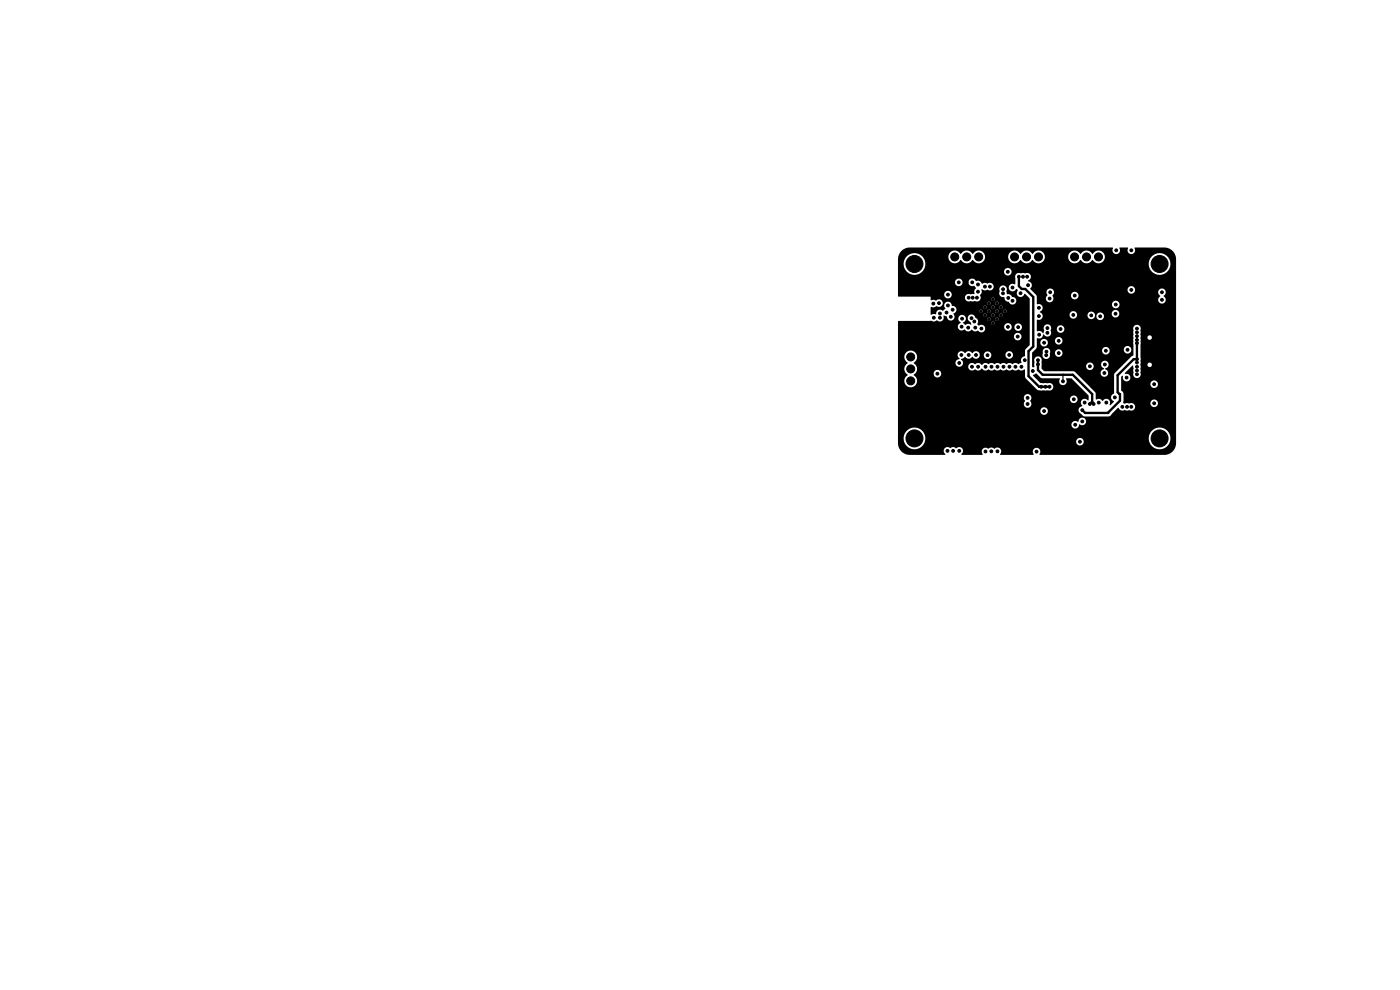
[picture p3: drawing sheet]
<svg xmlns="http://www.w3.org/2000/svg" width="297mm" height="210mm" viewBox="0 0 297 210" stroke-linecap="round" stroke-linejoin="round" font-family="sans-serif">
<g fill="#000" stroke="#000" stroke-width=".21">
<path d="M199.2 53.7h1.7v1.7h-1.7zM211.8 53.7h1.7v1.7h-1.7zM224.6 53.7h1.7v1.7h-1.7zM192.3 72.3h1.8v1.7h-1.8z"/>
<circle cx="194" cy="56" r="1.8"/>
<circle cx="202.2" cy="59.9" r=".3"/>
<circle cx="202.5" cy="54.5" r=".85"/>
<circle cx="203.4" cy="59.9" r=".3"/>
<circle cx="205" cy="59.9" r=".3"/>
<circle cx="205.1" cy="54.5" r=".85"/>
<circle cx="206.3" cy="59.9" r=".3"/>
<circle cx="207.6" cy="54.5" r=".85"/>
<circle cx="212.3" cy="57.7" r=".3"/>
<circle cx="213.8" cy="57.7" r=".3"/>
<circle cx="215.2" cy="54.5" r=".85"/>
<circle cx="216.1" cy="58.7" r=".3"/>
<circle cx="217" cy="58.7" r=".3"/>
<circle cx="217.8" cy="54.5" r=".85"/>
<circle cx="217.9" cy="58.7" r=".3"/>
<circle cx="220.3" cy="54.5" r=".85"/>
<circle cx="228" cy="54.5" r=".85"/>
<circle cx="230.1" cy="59.5" r=".5"/>
<circle cx="230.1" cy="58" r=".5"/>
<circle cx="230.5" cy="54.5" r=".85"/>
<circle cx="231.5" cy="59.5" r=".5"/>
<circle cx="231.5" cy="58" r=".5"/>
<circle cx="233" cy="54.5" r=".85"/>
<circle cx="234.4" cy="58.3" r=".3"/>
<circle cx="234.4" cy="59.9" r=".3"/>
<circle cx="236.8" cy="53.1" r=".3"/>
<circle cx="240" cy="53.1" r=".3"/>
<circle cx="246" cy="56" r="1.8"/>
<circle cx="193.2" cy="75.7" r=".85"/>
<circle cx="193.2" cy="78.3" r=".85"/>
<circle cx="198" cy="64.4" r=".3"/>
<circle cx="198.1" cy="67.4" r=".3"/>
<circle cx="198.9" cy="79.3" r=".3"/>
<circle cx="199.2" cy="64.3" r=".3"/>
<circle cx="199.4" cy="67.4" r=".3"/>
<circle cx="199.4" cy="66.5" r=".3"/>
<circle cx="200.8" cy="66.3" r=".3"/>
<circle cx="201.1" cy="64.8" r=".3"/>
<circle cx="201.1" cy="62.5" r=".3"/>
<circle cx="201.7" cy="67.2" r=".3"/>
<circle cx="202.1" cy="65.7" r=".3"/>
<circle cx="203.5" cy="77" r=".3"/>
<circle cx="204" cy="75.3" r=".3"/>
<circle cx="204" cy="69.3" r=".3"/>
<circle cx="204.1" cy="67.6" r=".3"/>
<circle cx="204.3" cy="65.3" r=".3"/>
<circle cx="204.3" cy="63" r=".3"/>
<circle cx="205.4" cy="69.5" r=".3"/>
<circle cx="205.5" cy="75.3" r=".3"/>
<circle cx="205.5" cy="63.1" r=".3"/>
<circle cx="206.1" cy="67.5" r=".3"/>
<circle cx="206.2" cy="77.8" r=".3"/>
<circle cx="206.3" cy="63.1" r=".3"/>
<circle cx="206.7" cy="68.2" r=".3"/>
<circle cx="206.9" cy="69.5" r=".3"/>
<circle cx="207" cy="75.3" r=".3"/>
<circle cx="207.3" cy="63.1" r=".3"/>
<circle cx="207.5" cy="61.9" r=".3"/>
<circle cx="207.5" cy="60.4" r=".3"/>
<circle cx="207.5" cy="77.8" r=".3"/>
<circle cx="208.1" cy="66" r=".25"/>
<circle cx="208.2" cy="69.7" r=".3"/>
<circle cx="208.9" cy="65.2" r=".25"/>
<circle cx="208.9" cy="66.9" r=".25"/>
<circle cx="209" cy="60.8" r=".3"/>
<circle cx="209.1" cy="77.8" r=".3"/>
<circle cx="209.5" cy="75.4" r=".3"/>
<circle cx="209.8" cy="66" r=".25"/>
<circle cx="209.8" cy="67.7" r=".25"/>
<circle cx="209.8" cy="64.3" r=".25"/>
<circle cx="210" cy="60.8" r=".3"/>
<circle cx="210.3" cy="77.8" r=".3"/>
<circle cx="210.6" cy="63.5" r=".25"/>
<circle cx="210.6" cy="68.6" r=".25"/>
<circle cx="210.6" cy="65.2" r=".25"/>
<circle cx="210.6" cy="66.9" r=".25"/>
<circle cx="211.5" cy="66" r=".25"/>
<circle cx="211.5" cy="67.7" r=".25"/>
<circle cx="211.5" cy="64.3" r=".25"/>
<circle cx="211.6" cy="77.8" r=".3"/>
<circle cx="212.3" cy="65.2" r=".25"/>
<circle cx="212.3" cy="66.9" r=".25"/>
<circle cx="212.8" cy="62.2" r=".3"/>
<circle cx="212.8" cy="61.4" r=".3"/>
<circle cx="212.9" cy="77.8" r=".3"/>
<circle cx="213.2" cy="66" r=".25"/>
<circle cx="213.8" cy="69.4" r=".3"/>
<circle cx="213.9" cy="63.2" r=".3"/>
<circle cx="214.1" cy="75.3" r=".3"/>
<circle cx="214.1" cy="77.8" r=".3"/>
<circle cx="214.8" cy="63.8" r=".3"/>
<circle cx="214.8" cy="61" r=".3"/>
<circle cx="215.4" cy="77.8" r=".3"/>
<circle cx="215.9" cy="71.4" r=".3"/>
<circle cx="216" cy="69.4" r=".3"/>
<circle cx="216" cy="65.6" r=".3"/>
<circle cx="216.5" cy="62.2" r=".3"/>
<circle cx="216.7" cy="73.4" r=".3"/>
<circle cx="216.7" cy="77.8" r=".3"/>
<circle cx="217.4" cy="76.4" r=".3"/>
<circle cx="218.1" cy="60.5" r=".3"/>
<circle cx="219.1" cy="78.7" r=".3"/>
<circle cx="220.2" cy="77.3" r=".3"/>
<circle cx="220.2" cy="76.4" r=".3"/>
<circle cx="220.4" cy="67" r=".3"/>
<circle cx="220.4" cy="65.3" r=".3"/>
<circle cx="220.5" cy="71" r=".3"/>
<circle cx="221.5" cy="72.7" r=".3"/>
<circle cx="222" cy="75.4" r=".3"/>
<circle cx="222" cy="74.6" r=".3"/>
<circle cx="222.2" cy="70.6" r=".3"/>
<circle cx="222.2" cy="69.6" r=".3"/>
<circle cx="222.7" cy="63.3" r=".3"/>
<circle cx="222.8" cy="62" r=".3"/>
<circle cx="224.6" cy="72.3" r=".3"/>
<circle cx="224.6" cy="74.9" r=".3"/>
<circle cx="225" cy="69.8" r=".3"/>
<circle cx="226.2" cy="77.7" r=".3"/>
<circle cx="227.7" cy="66.8" r=".3"/>
<circle cx="228" cy="62.7" r=".3"/>
<circle cx="230.1" cy="61" r=".5"/>
<circle cx="231.2" cy="77.7" r=".3"/>
<circle cx="231.5" cy="66.9" r=".3"/>
<circle cx="231.5" cy="61" r=".5"/>
<circle cx="233.4" cy="67.1" r=".3"/>
<circle cx="234.3" cy="79.1" r=".3"/>
<circle cx="234.4" cy="61.7" r=".3"/>
<circle cx="234.4" cy="77.3" r=".3"/>
<circle cx="234.6" cy="74.4" r=".3"/>
<circle cx="236.7" cy="66.6" r=".3"/>
<circle cx="236.7" cy="64.6" r=".3"/>
<circle cx="239.2" cy="74.2" r=".3"/>
<circle cx="240" cy="61.5" r=".3"/>
<circle cx="241.2" cy="71.3" r=".3"/>
<circle cx="241.2" cy="72.1" r=".3"/>
<circle cx="241.2" cy="78.6" r=".3"/>
<circle cx="241.2" cy="77.8" r=".3"/>
<circle cx="241.2" cy="72.8" r=".3"/>
<circle cx="241.2" cy="70.5" r=".3"/>
<circle cx="241.2" cy="76.9" r=".3"/>
<circle cx="241.2" cy="76.2" r=".3"/>
<circle cx="241.2" cy="69.7" r=".3"/>
<circle cx="241.2" cy="79.4" r=".3"/>
<circle cx="246.5" cy="63.6" r=".3"/>
<circle cx="246.5" cy="62" r=".3"/>
<circle cx="193.2" cy="80.8" r=".85"/>
<circle cx="194" cy="93" r="1.8"/>
<circle cx="201" cy="95.6" r=".3"/>
<circle cx="202.2" cy="95.6" r=".3"/>
<circle cx="203.5" cy="95.6" r=".3"/>
<circle cx="209.1" cy="95.8" r=".3"/>
<circle cx="210.3" cy="95.7" r=".3"/>
<circle cx="211.6" cy="95.7" r=".3"/>
<circle cx="215.5" cy="95.8" r=".3"/>
<circle cx="218" cy="84.4" r=".3"/>
<circle cx="218" cy="85.7" r=".3"/>
<circle cx="219.9" cy="95.8" r=".3"/>
<circle cx="220.9" cy="82.1" r=".3"/>
<circle cx="221.5" cy="87.2" r=".3"/>
<circle cx="221.8" cy="82.1" r=".3"/>
<circle cx="222.7" cy="82.1" r=".3"/>
<circle cx="225.5" cy="80.9" r=".3"/>
<circle cx="226.3" cy="92.9" r=".3"/>
<circle cx="227.8" cy="84.7" r=".3"/>
<circle cx="228.1" cy="90.1" r=".3"/>
<circle cx="229.1" cy="93.7" r=".3"/>
<circle cx="229.6" cy="87" r=".3"/>
<circle cx="229.6" cy="89.4" r=".3"/>
<circle cx="230.1" cy="85.4" r=".3"/>
<circle cx="231.2" cy="85.7" r=".3"/>
<circle cx="232" cy="85.7" r=".3"/>
<circle cx="233.1" cy="85.4" r=".3"/>
<circle cx="234.7" cy="85.4" r=".3"/>
<circle cx="236.5" cy="84.3" r=".3"/>
<circle cx="238.1" cy="86.3" r=".3"/>
<circle cx="239" cy="80.1" r=".3"/>
<circle cx="239.1" cy="86.3" r=".3"/>
<circle cx="240" cy="86.3" r=".3"/>
<circle cx="243.2" cy="88.5" r=".3"/>
<circle cx="244.8" cy="85.6" r=".3"/>
<circle cx="244.8" cy="81.5" r=".3"/>
<circle cx="246" cy="93" r="1.8"/>
</g>
<path d="M216.1 58.7v2l.7 .6h.7l1.7 1.7v10.5l-1 1v5.3l2.2 2.3h2.2M220.2 76.4v2.1l1 1h6.4l4.1 4.1v1.8l.3 .3M241.2 72.1v4.1h-.7l-3.4 3.4v3.6l.5 .4v1.4l-2.5 2.6h-4.9l-.6-.6M231.7 85.2l-.5 .5" fill="none" stroke="#000" stroke-width=".5"/>
<path d="M225.6 79.5l-.1 1.4" fill="none" stroke="#000" stroke-width=".25"/>
<path d="M191.3 53.1l.8-.4 .9-.2 43.1 .1a.84 .84 0 0 0 .7 1.3 .84 .84 0 0 0 .7-1.3l1.8-.1a.91 .91 0 0 0 0 1 .91 .91 0 0 0 .9 .4 1.12 1.12 0 0 0 .5-1.4h6.2a2.5 2.5 0 0 1 2.6 2.5v39a2.5 2.5 0 0 1-2.5 2.5h-26.4l-.1-.1a.84 .84 0 0 0-.1-1.2 .84 .84 0 0 0-1.2 .1 .84 .84 0 0 0 .1 1.1l-7 .1-.2-.1a.85 .85 0 0 0 0-1.3 .85 .85 0 0 0-1.2 .1 1.13 1.13 0 0 0-1.3-.1 .84 .84 0 0 0-1.2 .2 .84 .84 0 0 0 .1 1.1h-4.6a.88 .88 0 0 0 .2-1.3 .88 .88 0 0 0-1.3 0 1 1 0 0 0-1.2-.1 .84 .84 0 0 0-1.3 .2 .84 .84 0 0 0 .3 1.2l-7.6 .1-1.2-.3a2.49 2.49 0 0 1-1.3-2.2v-1.2h1.2a2.3 2.3 0 0 0 1.9 2.5 2.3 2.3 0 0 0 2.6-1.7h32.1v.2a.8 .8 0 0 0 1.2 .6 .8 .8 0 0 0 0-1.4 .8 .8 0 0 0-1.2 .6h-32.1l.1-.8h47.4v.4a2.31 2.31 0 0 0 3.5 1.8 2.31 2.31 0 0 0 0-4 2.31 2.31 0 0 0-3.5 1.8h-47.4v-.2a2.31 2.31 0 0 0-2.5-1.9 2.31 2.31 0 0 0-2.1 2.1h-1.2v-2.8h36.8v.2a.84 .84 0 0 0 .9 .7 .84 .84 0 0 0 .8-.9 .84 .84 0 0 0 1.3-.2 .84 .84 0 0 0-.6-1.2 .84 .84 0 0 0-1 .9h-.1a.8 .8 0 0 0-1.3 .5h-36.8v-2.9h30.2v.2a.8 .8 0 0 0 1.2 .6 .8 .8 0 0 0 0-1.4 .8 .8 0 0 0-1.2 .6h-30.2v-2.8h26.7l.1 .5a.4 .4 0 0 1-.1 .7 .83 .83 0 0 0 1.1 .9 .83 .83 0 0 0 .2-1.4l.3-.4h8.2a.8 .8 0 0 0 1.1 .9 .8 .8 0 0 0 .2-1.4 .8 .8 0 0 0-1.3 .4v.1h-8.2a.8 .8 0 0 0-.6-1 .8 .8 0 0 0-1 .7h-26.7v-8.7h1.3l.2 .8 .6 .5a1.6 1.6 0 0 0-.6 2.1l.6 .5a1.39 1.39 0 0 0-.5 2.2 1.39 1.39 0 0 0 2.2-.1 1.39 1.39 0 0 0-.5-2.1l.4-.3h3.9v.2a.8 .8 0 0 0 1.2 .6 .8 .8 0 0 0 0-1.4 .8 .8 0 0 0-1.2 .6l-3.9-.1a1.7 1.7 0 0 0-.4-2.1l8.9-.1a.8 .8 0 0 0 1.2 .8h1.5v.2a.95 .95 0 0 0 1.5 .5l.2 .1a.98 .98 0 0 0 1.2-.3 1.05 1.05 0 0 0 1.5 .2l.5 .2 .4-.1a.38 .38 0 0 1 .7 .1h.4l.4-.2a1.31 1.31 0 0 0 1.4 0l.5 .2 .4-.1a.58 .58 0 0 1 .8 .1h.4a.48 .48 0 0 1 .8 0l.9-.2 .1 1.8 2.5 2.4 .8 .3 1.3-.1a.9 .9 0 0 0 1-.1 .9 .9 0 0 0 .3-1 1.66 1.66 0 0 0-1.5-.5h-1.2l-1.6-1.6 .7-.4 1.2 1 3.7 .1 .2 .1a.83 .83 0 0 0 .1 1.1 .83 .83 0 0 0 1.1-.1 .83 .83 0 0 0 .1-1.1h1.1l3.6 3.6v.9l-.1 .1a.86 .86 0 0 0-1.3-.1 .86 .86 0 0 0 .1 1.3 .85 .85 0 0 0-.8 .7 .85 .85 0 0 0 .5 .9l.8 .7h5.1l.4-.2 1.6-1.7a1.13 1.13 0 0 0 1.5 .5h.8a.85 .85 0 0 0 1.3-.7 .85 .85 0 0 0-1.3-.7l-.5-.1-.4 .1-.3-.1h5.7v.1a.8 .8 0 0 0 1.3 .6 .8 .8 0 0 0 0-1.3 .8 .8 0 0 0-1.3 .6h-5.7l.1-2-.6-.7v-1.4h6.2v.2a.8 .8 0 0 0 1.3 .6 .8 .8 0 0 0 0-1.4 .8 .8 0 0 0-1.3 .6h-6.2v-1.4l.2-.3h.2a.82 .82 0 0 0 .9 1.2 .82 .82 0 0 0 .5-1.3l-.4-.3h-.5l-.1-.1 1.7-1.7 .1 .1 .1 1.4a.85 .85 0 0 0 .8 1.2 .85 .85 0 0 0 .6-1.3v-1.6h1.5a.48 .48 0 0 0 .6 .6 .48 .48 0 0 0 .2-.8 .48 .48 0 0 0-.8 .1l-1.5 .1 .1-.3-.1-5.3 .1-.2h1.4v.2a.48 .48 0 0 0 .8 .3 .48 .48 0 0 0 0-.8 .48 .48 0 0 0-.8 .3h-1.4v-1.3a.95 .95 0 0 0-.9-1.3 .86 .86 0 0 0-.6 1.2l-.1 5.3-.4 .2-3.6 3.6v4.2a.94 .94 0 0 0-.7 .9 .94 .94 0 0 0 .6 .9l-.7 .7h-.2a.88 .88 0 0 0-.3-1.2 .88 .88 0 0 0-1.2 .4l-.1-.1a.92 .92 0 0 0-1.3-.3v-1.2l-.2-.4-4.1-4.1h5.3a.82 .82 0 0 0 .8 .9 .82 .82 0 0 0 .8-.7 .82 .82 0 0 0-.7-.9 .93 .93 0 0 0 .6-1.5 .83 .83 0 0 0-1.3 .2 .83 .83 0 0 0 .5 1.2v.1a.82 .82 0 0 0-.7 .7h-5.3l-.5-.3h-6.1l-.6-.6v-.5h9.4v.2a.8 .8 0 0 0 1.2 .6 .8 .8 0 0 0 0-1.4 .8 .8 0 0 0-1.2 .6h-9.4v-.9a.81 .81 0 0 0-.8-1.1 .81 .81 0 0 0-.8 1.1v1.2h-.4v-2.6h2.1v.1a.82 .82 0 0 0 1.1 .7 .82 .82 0 0 0 .5-1.1l.1-.2h1v.2a.8 .8 0 0 0 1.1 .6 .8 .8 0 0 0 .3-1.3h8.6v.2a.8 .8 0 0 0 1 .7 .8 .8 0 0 0 .6-1.1h3v.2a.8 .8 0 0 0 1.2 .6 .8 .8 0 0 0 0-1.4 .8 .8 0 0 0-1.2 .6l-3.1-.1a.8 .8 0 0 0-.9-.4 .8 .8 0 0 0-.6 .7h-8.7a.8 .8 0 0 0-1.3 .5h-1a.82 .82 0 0 0-.9-1 .82 .82 0 0 0-.7 1.2l-.1 .3h-2.1v-.5l.9-1.1 .1-1.1h.7v.2a.8 .8 0 0 0 1.1 .7 .8 .8 0 0 0 .3-1.3h1.7v.2a.8 .8 0 0 0 1.2 .6 .8 .8 0 0 0 0-1.4 .8 .8 0 0 0-1.2 .6h-1.7a.8 .8 0 0 0-.8-.3 .8 .8 0 0 0-.6 .7h-.7v-.9a.92 .92 0 0 0 1.3-.8l.2 .1a.84 .84 0 0 0 1.2 .2 .84 .84 0 0 0 .2-1.2l.1-.3h1.2v.2a.8 .8 0 0 0 1.2 .6 .8 .8 0 0 0 0-1.4 .8 .8 0 0 0-1.2 .6h-1.2a.83 .83 0 0 0-1.1-.9 .83 .83 0 0 0-.4 1.4l-.1 .4h-.2a.94 .94 0 0 0-1.2-.4v-2.4a.88 .88 0 0 0 .9-.1 .88 .88 0 0 0 .2-1h5.8v.2a.8 .8 0 0 0 .8 .7 .8 .8 0 0 0 .8-.8h2.2v.2a.8 .8 0 0 0 .8 .7 .8 .8 0 0 0 .8-.7h.3v.2a.8 .8 0 0 0 1.2 .6 .8 .8 0 0 0 .1-1.3h1.9v.1a.8 .8 0 0 0 1.3 .6 .8 .8 0 0 0 0-1.3 .8 .8 0 0 0-1.3 .6l-2-.1a.8 .8 0 0 0-1.2 .6h-.3a.8 .8 0 0 0-.7-.9 .8 .8 0 0 0-.9 .7l-2.2-.1a.8 .8 0 0 0-.8-.7 .8 .8 0 0 0-.8 .7h-5.8l-.5-.6a.82 .82 0 0 0 .6-.8 .82 .82 0 0 0-.6-.8h15.3v.2a.8 .8 0 0 0 1.2 .6 .8 .8 0 0 0 0-1.4 .8 .8 0 0 0-1.2 .6h-15.9v-1.3h1.9v.2a.83 .83 0 0 0 1.2 .6 .83 .83 0 0 0 .2-1.3l3.9-.1v.2a.8 .8 0 0 0 1.2 .6 .8 .8 0 0 0 0-1.4 .8 .8 0 0 0-1.2 .6h-3.9l.3-.5-.2-.7h15.8v.2a.8 .8 0 0 0 .6 .7 .8 .8 0 0 0 .9-.4h5l.1 .5 .3 .4a.87 .87 0 0 0-.4 1 .87 .87 0 0 0 1 .6 .88 .88 0 0 0 .6-.8 .88 .88 0 0 0-.5-.8 .82 .82 0 0 0 .2-1.4 .82 .82 0 0 0-1.3 .5h-5a.8 .8 0 0 0-.5-1.2 .8 .8 0 0 0-1 .7h-15.9a.84 .84 0 0 0-1.1 .1 .84 .84 0 0 0 0 1.1l-.3 .6h-1.9l-.2-.7-1.3-1.2a.93 .93 0 0 0 .4-1 .93 .93 0 0 0-.8-.7 .88 .88 0 0 0 .6-.9 .88 .88 0 0 0-.7-.8l-1.5 .1a.81 .81 0 0 0-.9 .1 .81 .81 0 0 0-.2 .9v1.3a.91 .91 0 0 0-1 0 .91 .91 0 0 0-.4 .9 .89 .89 0 0 0 .8 .6 .89 .89 0 0 0 .8-.5l.3 .2a.89 .89 0 0 0-.1 1 .89 .89 0 0 0 .9 .5l.7-.7 1 1.1v9.7l-.9 1-.1 1.4a.92 .92 0 0 0-.7 1.4l-.2 .1a.48 .48 0 0 1-.8 0l-.7 .1a.39 .39 0 0 1-.6-.1l-.6 .1a.39 .39 0 0 1-.7-.1l-.6 .1a.39 .39 0 0 1-.7-.1l-.6 .1a.39 .39 0 0 1-.6-.1l-.6 .1a.39 .39 0 0 1-.7-.1 1.02 1.02 0 0 0-1 .4h-.1a.99 .99 0 0 0-1.4-.2 .8 .8 0 0 0-.9-.2 .8 .8 0 0 0-.5 .7h-1.5a.88 .88 0 0 0 0-1.5l.8-.5a.92 .92 0 0 0 1.6 0 .83 .83 0 0 0 .9 .4 .83 .83 0 0 0 .7-.8h.8v.1a.8 .8 0 0 0 .9 .7 .8 .8 0 0 0 .7-.9h3v.2a.8 .8 0 0 0 1.2 .6 .8 .8 0 0 0 0-1.4 .8 .8 0 0 0-1.2 .6l-3-.1a.8 .8 0 0 0-.9-.6 .8 .8 0 0 0-.7 .8l-.8-.1a.86 .86 0 0 0-.7-.7 .86 .86 0 0 0-.9 .4h-.1a.88 .88 0 0 0-1.5 0 .85 .85 0 0 0-1.3-.1 .85 .85 0 0 0 .2 1.3l-.6 .3-.3 .5h-8.8a1.36 1.36 0 0 0 0-2.3 1.36 1.36 0 0 0-2.1 1h-1.3v-4.3h24.6v.2a.8 .8 0 0 0 1.2 .6 .8 .8 0 0 0 0-1.4 .8 .8 0 0 0-1.2 .6h-24.6v-2.1h12.7v.2a.87 .87 0 0 0 1.5 .5 .91 .91 0 0 0 1.5 0 1.09 1.09 0 0 0 1.4 .3 .8 .8 0 0 0 1.1 .2 .8 .8 0 0 0 .2-1.1h4.1v.1a.8 .8 0 0 0 .9 .8 .8 .8 0 0 0 .7-.9h.6v.2a.8 .8 0 0 0 1.2 .6 .8 .8 0 0 0 0-1.4 .8 .8 0 0 0-1.2 .6h-.6a.8 .8 0 0 0-.8-.8 .8 .8 0 0 0-.8 .8l-4.2-.1a1.13 1.13 0 0 0-1.3-.2l-.2-.2 .1-.3h2.9a.35 .35 0 0 0 .4 .4 .35 .35 0 0 0 .2-.6 .35 .35 0 0 0-.6 .1l-2.9 .1 .1-.4-.2-.4h2.1l.1 .2a.35 .35 0 0 0 .4 .2 .35 .35 0 0 0 .2-.4l1 .1a.35 .35 0 0 0 .6 .2 .35 .35 0 0 0 0-.6 .35 .35 0 0 0-.6 .3h-1v-.2a.35 .35 0 0 0-.4-.1 .35 .35 0 0 0-.3 .3h-2.1l-.4-.3-.4-.6h2.1v.2a.35 .35 0 0 0 .4 .2 .35 .35 0 0 0 .3-.4h1v.2a.35 .35 0 0 0 .4 .2 .35 .35 0 0 0 .3-.4l1 .1a.35 .35 0 0 0 .5 .3 .35 .35 0 0 0 0-.6 .35 .35 0 0 0-.5 .2l-1-.1a.35 .35 0 0 0-.4-.2 .35 .35 0 0 0-.3 .3l-1-.1a.35 .35 0 0 0-.4-.2 .35 .35 0 0 0-.3 .3h-2.1a.83 .83 0 0 0-1.2 .5 .83 .83 0 0 0 .6 1l.2 .5-.2 .1a1 1 0 0 0-1.2 0l-.4-.4a.84 .84 0 0 0 .6-1.3 .84 .84 0 0 0-1.4-.1 .84 .84 0 0 0 .3 1.3l-.4 .4-.2 .4h-12.7v-1l.1-.1h6.8a1.42 1.42 0 0 0 1.4-.1 .85 .85 0 0 0 1.1 0 .85 .85 0 0 0 .3-1l.7 .2a.83 .83 0 0 0 1.2 .7 .83 .83 0 0 0 .2-1.4l.5-.5h4.9l.1 .2a.35 .35 0 0 0 .4 .2 .35 .35 0 0 0 .2-.4h1l.1 .2a.35 .35 0 0 0 .4 .2 .35 .35 0 0 0 .2-.4h1l.1 .2a.35 .35 0 0 0 .4 .2 .35 .35 0 0 0 .2-.4l1 .1a.35 .35 0 0 0 .6 .2 .35 .35 0 0 0 0-.6 .35 .35 0 0 0-.6 .3h-1v-.2a.35 .35 0 0 0-.4-.1 .35 .35 0 0 0-.3 .3h-1v-.2a.35 .35 0 0 0-.4-.1 .35 .35 0 0 0-.3 .3h-1v-.2a.35 .35 0 0 0-.4-.1 .35 .35 0 0 0-.3 .3h-4.9l.1-.5-.2-.4h5.9l.1 .3a.35 .35 0 0 0 .4 .1 .35 .35 0 0 0 .2-.4h1v.2a.35 .35 0 0 0 .4 .2 .35 .35 0 0 0 .3-.4l1 .1a.35 .35 0 0 0 .5 .3 .35 .35 0 0 0 0-.6 .35 .35 0 0 0-.5 .2h-1l-.1-.1a.35 .35 0 0 0-.3-.2 .35 .35 0 0 0-.3 .3h-1l-.1-.1a.35 .35 0 0 0-.3-.2 .35 .35 0 0 0-.3 .3h-5.9l-.4-.2a.67 .67 0 0 1-.6-.6h7.7l.1 .2a.35 .35 0 0 0 .4 .2 .35 .35 0 0 0 .2-.4l1 .1a.35 .35 0 0 0 .6 .2 .35 .35 0 0 0 0-.6 .35 .35 0 0 0-.6 .3l-1-.1a.35 .35 0 0 0-.4-.2 .35 .35 0 0 0-.3 .3h-7.7l-.1-.1a.84 .84 0 0 0-1.1 .1 .84 .84 0 0 0 .1 1.2l-.6 .4a.88 .88 0 0 0-1-.1 .88 .88 0 0 0-.5 .9h-1.1v-1.5l.2-.1 .6 .1 .4-.2a.85 .85 0 0 0 1.2-.2 .85 .85 0 0 0-.4-1.3l-.6 .1a.48 .48 0 0 1-.7 0l-.6 .1-.1-.8h-6.8l-.1-.5h9.8a.8 .8 0 0 0 .5 .8 .8 .8 0 0 0 .9-.1h3v.1a.88 .88 0 0 0 1.3 .7h.7a.98 .98 0 0 0 1.3-.5l2.3 .1a.35 .35 0 0 0 .5 .3 .35 .35 0 0 0 0-.6 .35 .35 0 0 0-.5 .2h-2.3v-.5a.38 .38 0 0 1 .2-.6v-.2h3.8a.91 .91 0 0 0 1.1 1 1 1 0 0 0 .9 1 .83 .83 0 0 0 1.1 .4 .83 .83 0 0 0 .5-1 .83 .83 0 0 0-.9-.6 .99 .99 0 0 0-1.1-.5l-.1-.5a.85 .85 0 0 0-.7-1.4 .85 .85 0 0 0-.7 1.3l-.1 .3h-3.8l.1-.8 .6 .3 .5-.1a.85 .85 0 0 0 1.2-.1 .85 .85 0 0 0 0-1.2 .85 .85 0 0 0-1.2-.1l-.5-.1-.5 .2-.2-.2a1.13 1.13 0 0 0-1.2-.4 .82 .82 0 0 0-1.2-.3 .82 .82 0 0 0-.2 1.1 .82 .82 0 0 0 1.1 .2l.4 .5a1.5 1.5 0 0 0-.4 1.3h-.8a.81 .81 0 0 0-1.2 .7l-3-.1a.8 .8 0 0 0-.3-1.2 .8 .8 0 0 0-1.1 .6h-9.8v-2.6h12.1v.2a.8 .8 0 0 0 1.2 .6 .8 .8 0 0 0 0-1.4 .8 .8 0 0 0-1.2 .6h-12.1v-4h1.2v.4a2.31 2.31 0 0 0 1.5 2 2.31 2.31 0 0 0 2.5-.6h17.3v.1a.8 .8 0 0 0 1.2 .6 .8 .8 0 0 0 0-1.3 .8 .8 0 0 0-1.2 .6l-17.3-.1a2.3 2.3 0 0 0-.1-3.1h5.6v.2a1.4 1.4 0 0 0 1.1 1.2 1.4 1.4 0 0 0 1.5-.7 1.48 1.48 0 0 0 2.6 0 1.39 1.39 0 0 0 1.6 .7 1.39 1.39 0 0 0 1-1.4h4.9v.2a1.4 1.4 0 0 0 1.1 1.2 1.4 1.4 0 0 0 1.5-.7 1.48 1.48 0 0 0 2.5 0 1.39 1.39 0 0 0 1.6 .7 1.39 1.39 0 0 0 1.1-1.4h4.9v.2a1.4 1.4 0 0 0 1.1 1.2 1.4 1.4 0 0 0 1.5-.7 1.48 1.48 0 0 0 2.6 0l.1 .1a1.35 1.35 0 0 0 1.3 .6h10.5v.4a2.31 2.31 0 0 0 3.5 1.8 2.31 2.31 0 0 0 0-4 2.31 2.31 0 0 0-3.5 1.8h-10.5h.2a1.38 1.38 0 0 0 .7-2.2 1.38 1.38 0 0 0-2.3 .3 1.48 1.48 0 0 0-2.6 0 1.4 1.4 0 0 0-1.5-.7 1.4 1.4 0 0 0-1.1 1.2h-4.9l-.1-.2a1.41 1.41 0 0 0-1.2-1 1.41 1.41 0 0 0-1.4 .7 1.48 1.48 0 0 0-2.5 0 1.4 1.4 0 0 0-1.5-.7 1.4 1.4 0 0 0-1.1 1.2h-4.9l-.1-.2a1.41 1.41 0 0 0-1.2-1 1.41 1.41 0 0 0-1.4 .7 1.48 1.48 0 0 0-2.5 0 1.4 1.4 0 0 0-1.5-.7 1.4 1.4 0 0 0-1.1 1.2h-5.6l-.1-.1a2.31 2.31 0 0 0-2.4-.4 2.31 2.31 0 0 0-1.4 1.9h-1.2v-.8a2.5 2.5 0 0 1 .8-1.9z" fill="#000"/>
</svg>
